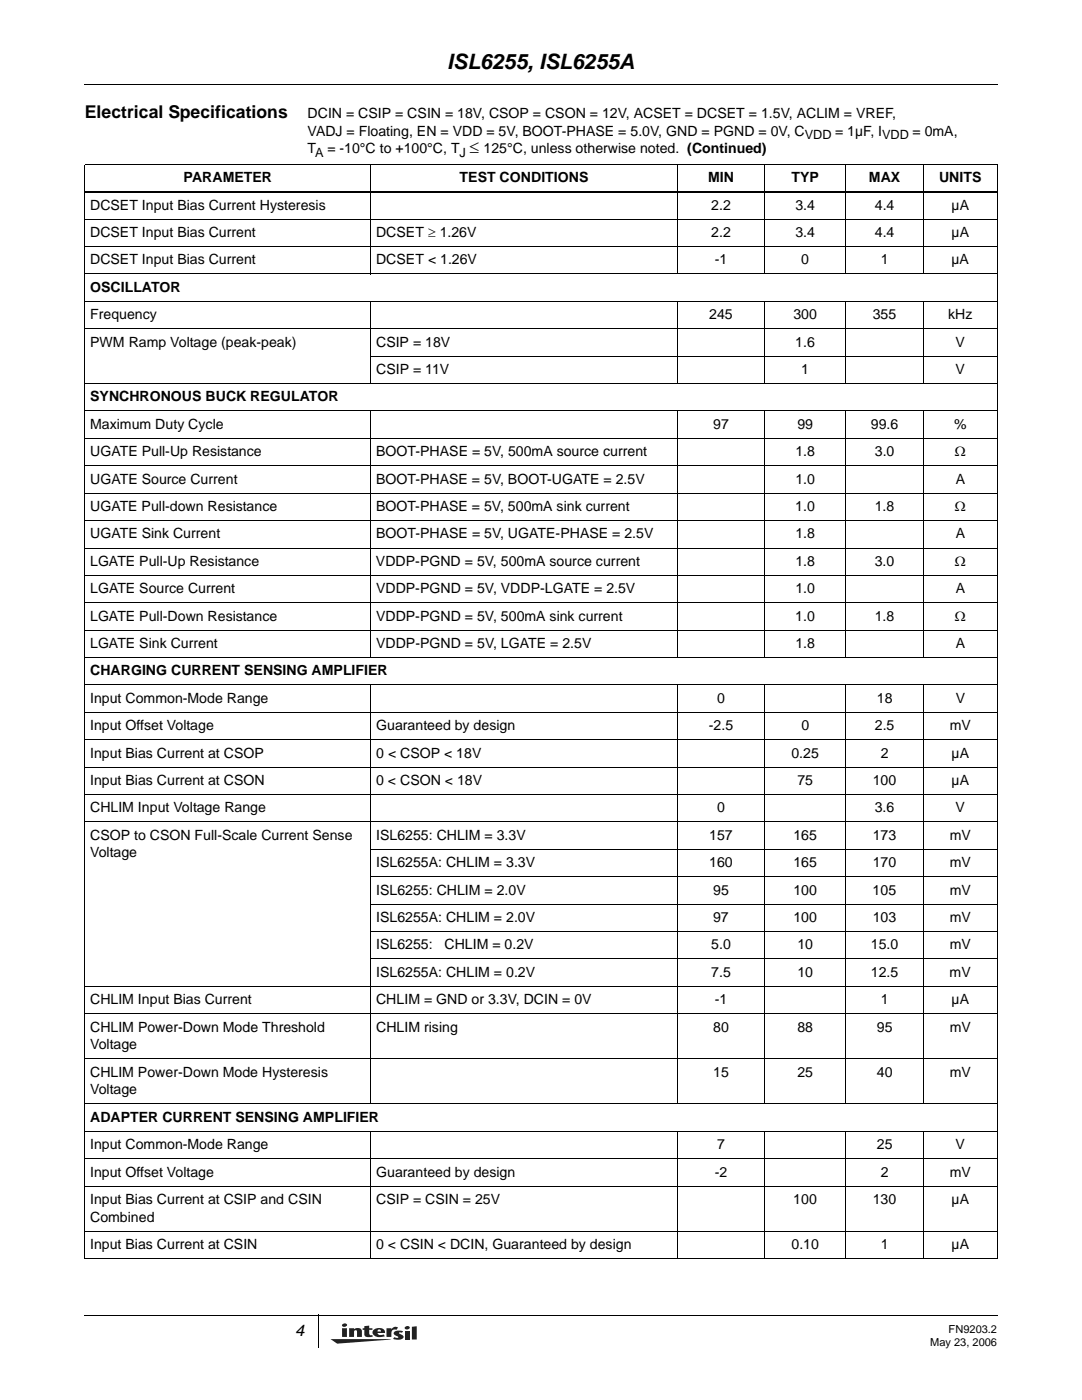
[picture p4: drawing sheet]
<svg xmlns="http://www.w3.org/2000/svg" width="216mm" height="279mm" viewBox="0 0 216 279" stroke-linecap="round" stroke-linejoin="round" font-family="sans-serif">
<defs><g id="words">
<text font-size="4.2" x="89.3" y="13.8">ISL6255, ISL6255A</text>
<g font-size="3.5">
<text x="16.9" y="23.5">Electrical Specifications</text>
<text x="93.7" y="30.6">≤</text>
</g>
<text font-size="3.2" x="58.9" y="266.5">4</text>
<g font-size="2.8">
<text x="61.4" y="23.5">DCIN = CSIP = CSIN = 18V, CSOP = CSON = 12V, ACSET = DCSET = 1.5V, ACLIM = VREF,</text>
<text x="61.4" y="27.1">VADJ = Floating, EN = VDD = 5V, BOOT-PHASE = 5.0V, GND = PGND = 0V, C</text>
<text x="61.4" y="30.6">T</text>
<text x="65.3" y="30.6">= -10°C to +100°C, T</text>
<text x="96.5" y="30.6">125°C, unless otherwise noted. (Continued)</text>
<text x="18" y="41.8">DCSET Input Bias Current Hysteresis</text>
<text x="36.6" y="36.4">PARAMETER</text>
<text x="91.7" y="36.4">TEST CONDITIONS</text>
<text x="141.3" y="36.4">MIN</text>
<text x="141.9" y="41.8">2.2</text>
<text x="157.9" y="36.4">TYP</text>
<text x="158.7" y="41.8">3.4</text>
<text x="173.4" y="36.4">MAX</text>
<text x="174.6" y="41.8">4.4</text>
<text x="187.4" y="36.4">UNITS</text>
<text x="189.9" y="41.8">µA</text>
<text x="18" y="47.3">DCSET Input Bias Current</text>
<text x="75.1" y="47.3">DCSET ≥ 1.26V</text>
<text x="141.9" y="47.3">2.2</text>
<text x="158.7" y="47.3">3.4</text>
<text x="174.6" y="47.3">4.4</text>
<text x="189.9" y="47.3">µA</text>
<text x="18" y="52.8">DCSET Input Bias Current</text>
<text x="75.1" y="52.8">DCSET &lt; 1.26V</text>
<text x="142.6" y="52.8">-1</text>
<text x="159.9" y="52.8">0</text>
<text x="175.7" y="52.8">1</text>
<text x="189.9" y="52.8">µA</text>
<text x="18" y="58.2">OSCILLATOR</text>
<text x="18" y="63.7">Frequency</text>
<text x="141.5" y="63.7">245</text>
<text x="158.3" y="63.7">300</text>
<text x="174.2" y="63.7">355</text>
<text x="189.2" y="63.7">kHz</text>
<text x="18" y="69.2">PWM Ramp Voltage (peak-peak)</text>
<text x="75.1" y="69.2">CSIP = 18V</text>
<text x="158.7" y="69.2">1.6</text>
<text x="190.7" y="69.2">V</text>
<text x="75.1" y="74.6">CSIP = 11V</text>
<text x="159.9" y="74.6">1</text>
<text x="190.7" y="74.6">V</text>
<text x="18" y="80.1">SYNCHRONOUS BUCK REGULATOR</text>
<text x="18" y="85.6">Maximum Duty Cycle</text>
<text x="142.3" y="85.6">97</text>
<text x="159.1" y="85.6">99</text>
<text x="173.8" y="85.6">99.6</text>
<text x="190.4" y="85.6">%</text>
<text x="18" y="91">UGATE Pull-Up Resistance</text>
<text x="75.1" y="91">BOOT-PHASE = 5V, 500mA source current</text>
<text x="158.7" y="91">1.8</text>
<text x="174.6" y="91">3.0</text>
<text x="190.5" y="91">Ω</text>
<text x="18" y="96.5">UGATE Source Current</text>
<text x="18" y="102">UGATE Pull-down Resistance</text>
<text x="75" y="102">BOOT-PHASE = 5V, 500mA sink current</text>
<text x="75.1" y="96.5">BOOT-PHASE = 5V, BOOT-UGATE = 2.5V</text>
<text x="158.7" y="102">1.0</text>
<text x="158.7" y="96.5">1.0</text>
<text x="174.5" y="102">1.8</text>
<text x="190.5" y="102">Ω</text>
<text x="190.7" y="96.5">A</text>
<text x="18" y="107.4">UGATE Sink Current</text>
<text x="75.1" y="107.4">BOOT-PHASE = 5V, UGATE-PHASE = 2.5V</text>
<text x="158.7" y="107.4">1.8</text>
<text x="190.7" y="107.4">A</text>
<text x="18" y="112.9">LGATE Pull-Up Resistance</text>
<text x="75" y="112.9">VDDP-PGND = 5V, 500mA source current</text>
<text x="158.7" y="112.9">1.8</text>
<text x="174.6" y="112.9">3.0</text>
<text x="190.5" y="112.9">Ω</text>
<text x="18" y="118.4">LGATE Source Current</text>
<text x="75" y="118.4">VDDP-PGND = 5V, VDDP-LGATE = 2.5V</text>
<text x="158.7" y="118.4">1.0</text>
<text x="190.7" y="118.4">A</text>
<text x="18" y="123.8">LGATE Pull-Down Resistance</text>
<text x="75" y="123.8">VDDP-PGND = 5V, 500mA sink current</text>
<text x="158.7" y="123.8">1.0</text>
<text x="174.5" y="123.8">1.8</text>
<text x="190.5" y="123.8">Ω</text>
<text x="18" y="129.3">LGATE Sink Current</text>
<text x="75.1" y="129.3">VDDP-PGND = 5V, LGATE = 2.5V</text>
<text x="158.7" y="129.3">1.8</text>
<text x="190.7" y="129.3">A</text>
<text x="18" y="134.8">CHARGING CURRENT SENSING AMPLIFIER</text>
<text x="18" y="140.2">Input Common-Mode Range</text>
<text x="143.1" y="140.2">0</text>
<text x="174.9" y="140.2">18</text>
<text x="190.7" y="140.2">V</text>
<text x="18" y="145.7">Input Offset Voltage</text>
<text x="75.1" y="145.7">Guaranteed by design</text>
<text x="141.4" y="145.7">-2.5</text>
<text x="159.9" y="145.7">0</text>
<text x="174.6" y="145.7">2.5</text>
<text x="189.5" y="145.7">mV</text>
<text x="18" y="151.2">Input Bias Current at CSOP</text>
<text x="75.1" y="151.2">0 &lt; CSOP &lt; 18V</text>
<text x="157.9" y="151.2">0.25</text>
<text x="175.7" y="151.2">2</text>
<text x="189.9" y="151.2">µA</text>
<text x="18" y="156.7">Input Bias Current at CSON</text>
<text x="75.1" y="156.7">0 &lt; CSON &lt; 18V</text>
<text x="159.1" y="156.7">75</text>
<text x="174.2" y="156.7">100</text>
<text x="189.9" y="156.7">µA</text>
<text x="18" y="162.1">CHLIM Input Voltage Range</text>
<text x="18" y="167.6">CSOP to CSON Full-Scale Current Sense</text>
<text x="75.1" y="167.6">ISL6255: CHLIM = 3.3V</text>
<text x="141.5" y="167.6">157</text>
<text x="143.1" y="162.1">0</text>
<text x="158.3" y="167.6">165</text>
<text x="174.2" y="167.6">173</text>
<text x="174.6" y="162.1">3.6</text>
<text x="189.5" y="167.6">mV</text>
<text x="190.7" y="162.1">V</text>
<text x="18" y="171.1">Voltage</text>
<text x="75.1" y="173.1">ISL6255A: CHLIM = 3.3V</text>
<text x="141.5" y="173.1">160</text>
<text x="158.3" y="173.1">165</text>
<text x="174.2" y="173.1">170</text>
<text x="189.5" y="173.1">mV</text>
<text x="75.1" y="178.5">ISL6255: CHLIM = 2.0V</text>
<text x="142.3" y="178.5">95</text>
<text x="158.3" y="178.5">100</text>
<text x="174.1" y="178.5">105</text>
<text x="189.5" y="178.5">mV</text>
<text x="75.1" y="184">ISL6255A: CHLIM = 2.0V</text>
<text x="142.3" y="184">97</text>
<text x="158.3" y="184">100</text>
<text x="174.2" y="184">103</text>
<text x="189.5" y="184">mV</text>
<text x="75.1" y="189.5">ISL6255:</text>
<text x="88.7" y="189.5">CHLIM = 0.2V</text>
<text x="141.9" y="189.5">5.0</text>
<text x="159.1" y="189.5">10</text>
<text x="173.8" y="189.5">15.0</text>
<text x="189.5" y="189.5">mV</text>
<text x="75.1" y="194.9">ISL6255A: CHLIM = 0.2V</text>
<text x="141.9" y="194.9">7.5</text>
<text x="159.1" y="194.9">10</text>
<text x="173.8" y="194.9">12.5</text>
<text x="189.5" y="194.9">mV</text>
<text x="18" y="200.4">CHLIM Input Bias Current</text>
<text x="75" y="200.4">CHLIM = GND or 3.3V, DCIN = 0V</text>
<text x="142.6" y="200.4">-1</text>
<text x="175.8" y="200.4">1</text>
<text x="189.9" y="200.4">µA</text>
<text x="18" y="205.9">CHLIM Power-Down Mode Threshold</text>
<text x="18" y="209.4">Voltage</text>
<text x="75.1" y="205.9">CHLIM rising</text>
<text x="142.3" y="205.9">80</text>
<text x="159.1" y="205.9">88</text>
<text x="174.9" y="205.9">95</text>
<text x="189.5" y="205.9">mV</text>
<text x="18" y="214.9">CHLIM Power-Down Mode Hysteresis</text>
<text x="142.3" y="214.9">15</text>
<text x="159.1" y="214.9">25</text>
<text x="174.9" y="214.9">40</text>
<text x="189.5" y="214.9">mV</text>
<text x="18" y="218.4">Voltage</text>
<text x="18" y="223.9">ADAPTER CURRENT SENSING AMPLIFIER</text>
<text x="18" y="229.3">Input Common-Mode Range</text>
<text x="143.1" y="229.3">7</text>
<text x="174.9" y="229.3">25</text>
<text x="190.7" y="229.3">V</text>
<text x="18" y="234.8">Input Offset Voltage</text>
<text x="75.1" y="234.8">Guaranteed by design</text>
<text x="142.6" y="234.8">-2</text>
<text x="175.8" y="234.8">2</text>
<text x="189.5" y="234.8">mV</text>
<text x="18" y="240.3">Input Bias Current at CSIP and CSIN</text>
<text x="18" y="243.8">Combined</text>
<text x="75.1" y="240.3">CSIP = CSIN = 25V</text>
<text x="158.3" y="240.3">100</text>
<text x="174.2" y="240.3">130</text>
<text x="189.9" y="240.3">µA</text>
<text x="18" y="249.3">Input Bias Current at CSIN</text>
<text x="75.1" y="249.3">0 &lt; CSIN &lt; DCIN, Guaranteed by design</text>
<text x="157.9" y="249.3">0.10</text>
<text x="175.8" y="249.3">1</text>
<text x="189.9" y="249.3">µA</text>
</g>
<g font-size="2.5">
<text x="160.6" y="27.7">VDD = 1µF, IVDD = 0mA,</text>
<text x="62.9" y="31.3">A</text>
<text x="91.7" y="31.3">J</text>
</g>
<g font-size="2.2">
<text x="185.6" y="268.6">May 23, 2006</text>
<text x="189.3" y="266.1">FN9203.2</text>
</g>
</g></defs>
<path d="M16.8 16.8l.1 .2zM16.8 262.4l.1 .2zM63.4 262.4l.2 .1z" fill="#000"/>
<path d="M16.9 16.9h182.2M16.9 262.5h182.2M63.5 262.5v6.4" fill="none" stroke="#000" stroke-width=".2"/>
<path d="M65.9 264.1h17.3v4.1h-17.3z" fill="#fff"/>
<g fill="#231f20">
<path d="M80.8 264.8a.55 .55 0 0 1 1 .2 .55 .55 0 0 1-.5 .3 .55 .55 0 0 1-.6-.3z"/>
<path d="M65.9 267.2l12.2 .1-10.8 .9z"/>
<path d="M77.1 265.1h1v.2a.93 .93 0 0 1 1.3-.4l-.3 .5a.67 .67 0 0 0-.7 0 .67 .67 0 0 0-.3 .7v.7h-1z"/>
<path d="M69.7 265.1h.9v.2a.96 .96 0 0 1 1.6 .4v1.1h-1v-1.1l-.2-.2-.3 .2-.1 1.1h-.9z"/>
<path d="M72.7 264.7l1-.1v.5h.6v.3h-.6v.9l.3 .2 .3-.1 .1 .3-.6 .1a.87 .87 0 0 1-1.1-.5v-.9h-.3v-.3h.3z"/>
<path d="M80.8 265.6h.9v1.7h-.9z"/>
<path d="M82.2 264.8l1-.1v2.6h-1z"/>
<path d="M78.7 265.8l.6-.2 1.1 .1-.2 .3-.5-.1v.3a.74 .74 0 0 1 .8 .8 1.93 1.93 0 0 1-2.1 .2l.3-.3a.57 .57 0 0 0 .8 0l-.8-.5a.38 .38 0 0 1 0-.6z"/>
<path d="M68.3 265.1v1.7h.9v-1.7zM68.3 264.3l-.1 .2a.5 .5 0 0 0 .6 .3 .5 .5 0 0 0 .4-.5 .64 .64 0 0 0-.9 0z"/>
<path d="M74.5 265.4a.86 .86 0 0 0-.1 .9 .86 .86 0 0 0 .8 .5l1.6-.1-.3-.4-.3 .1a.61 .61 0 0 1-.9-.4h1.5a.93 .93 0 0 0-1.1-1l-.5 .1zM75.5 265.4h.4l.1 .3h-.7z"/>
</g>
<g fill="none" stroke="#000" stroke-width=".2">
<path d="M16.9 32.8h57.1M16.9 32.9v218.2M74 32.7v22M74 32.8h125M135.2 32.8v21.9M152.6 32.8v21.9M168.8 32.8v21.9M184.3 32.8v21.9M199 32.9v218.2M16.9 43.7h182.1M16.9 49.2h182.1M16.9 54.7h182.1"/>
<path d="M16.9 60.2h182.1M16.9 65.6h182.1M16.9 76.6h182.1M74 71.1h125M74 60v16.6M135.2 60v16.6M152.6 60v16.6M168.8 60v16.6M184.3 60v16.6M16.9 82h182.1M16.9 87.5h182.1M16.9 93h182.1"/>
<path d="M16.9 98.4h182.1M74 82v49.3M135.2 82v49.3M152.6 82v49.3M168.8 82v49.3M184.3 82v49.3M16.9 103.9h182.1M16.9 109.4h182.1M16.9 114.8h182.1M16.9 120.3h182.1M16.9 125.8h182.1M16.9 131.2h182.1"/>
<path d="M16.9 136.7h182.1M74 136.7v83.7M135.2 136.7v83.7M152.6 136.7v83.7M168.8 136.7v83.7M184.3 136.7v83.7M16.9 142.2h182.1M16.9 147.6h182.1M16.9 153.1h182.1M16.9 158.6h182.1M16.9 164h182.1M74 169.5h125"/>
<path d="M74 175h125M16.9 196.8h182.1M74 180.4h125M74 185.9h125M74 191.4h125M16.9 202.3h182.1M16.9 211.3h182.1M16.9 220.3h182.1M16.9 225.8h182.1M16.9 231.2h182.1M16.9 236.7h182.1M74 225.7v25.5"/>
<path d="M135.2 225.7v25.5M152.6 225.7v25.5M168.8 225.7v25.5M184.3 225.7v25.5M16.9 245.7h182.1M16.9 251.2h182.1"/>
</g>
<path d="M16.9 38.3h182.1" fill="none" stroke="#000" stroke-width=".36"/>
<use href="#words"/>
</svg>
